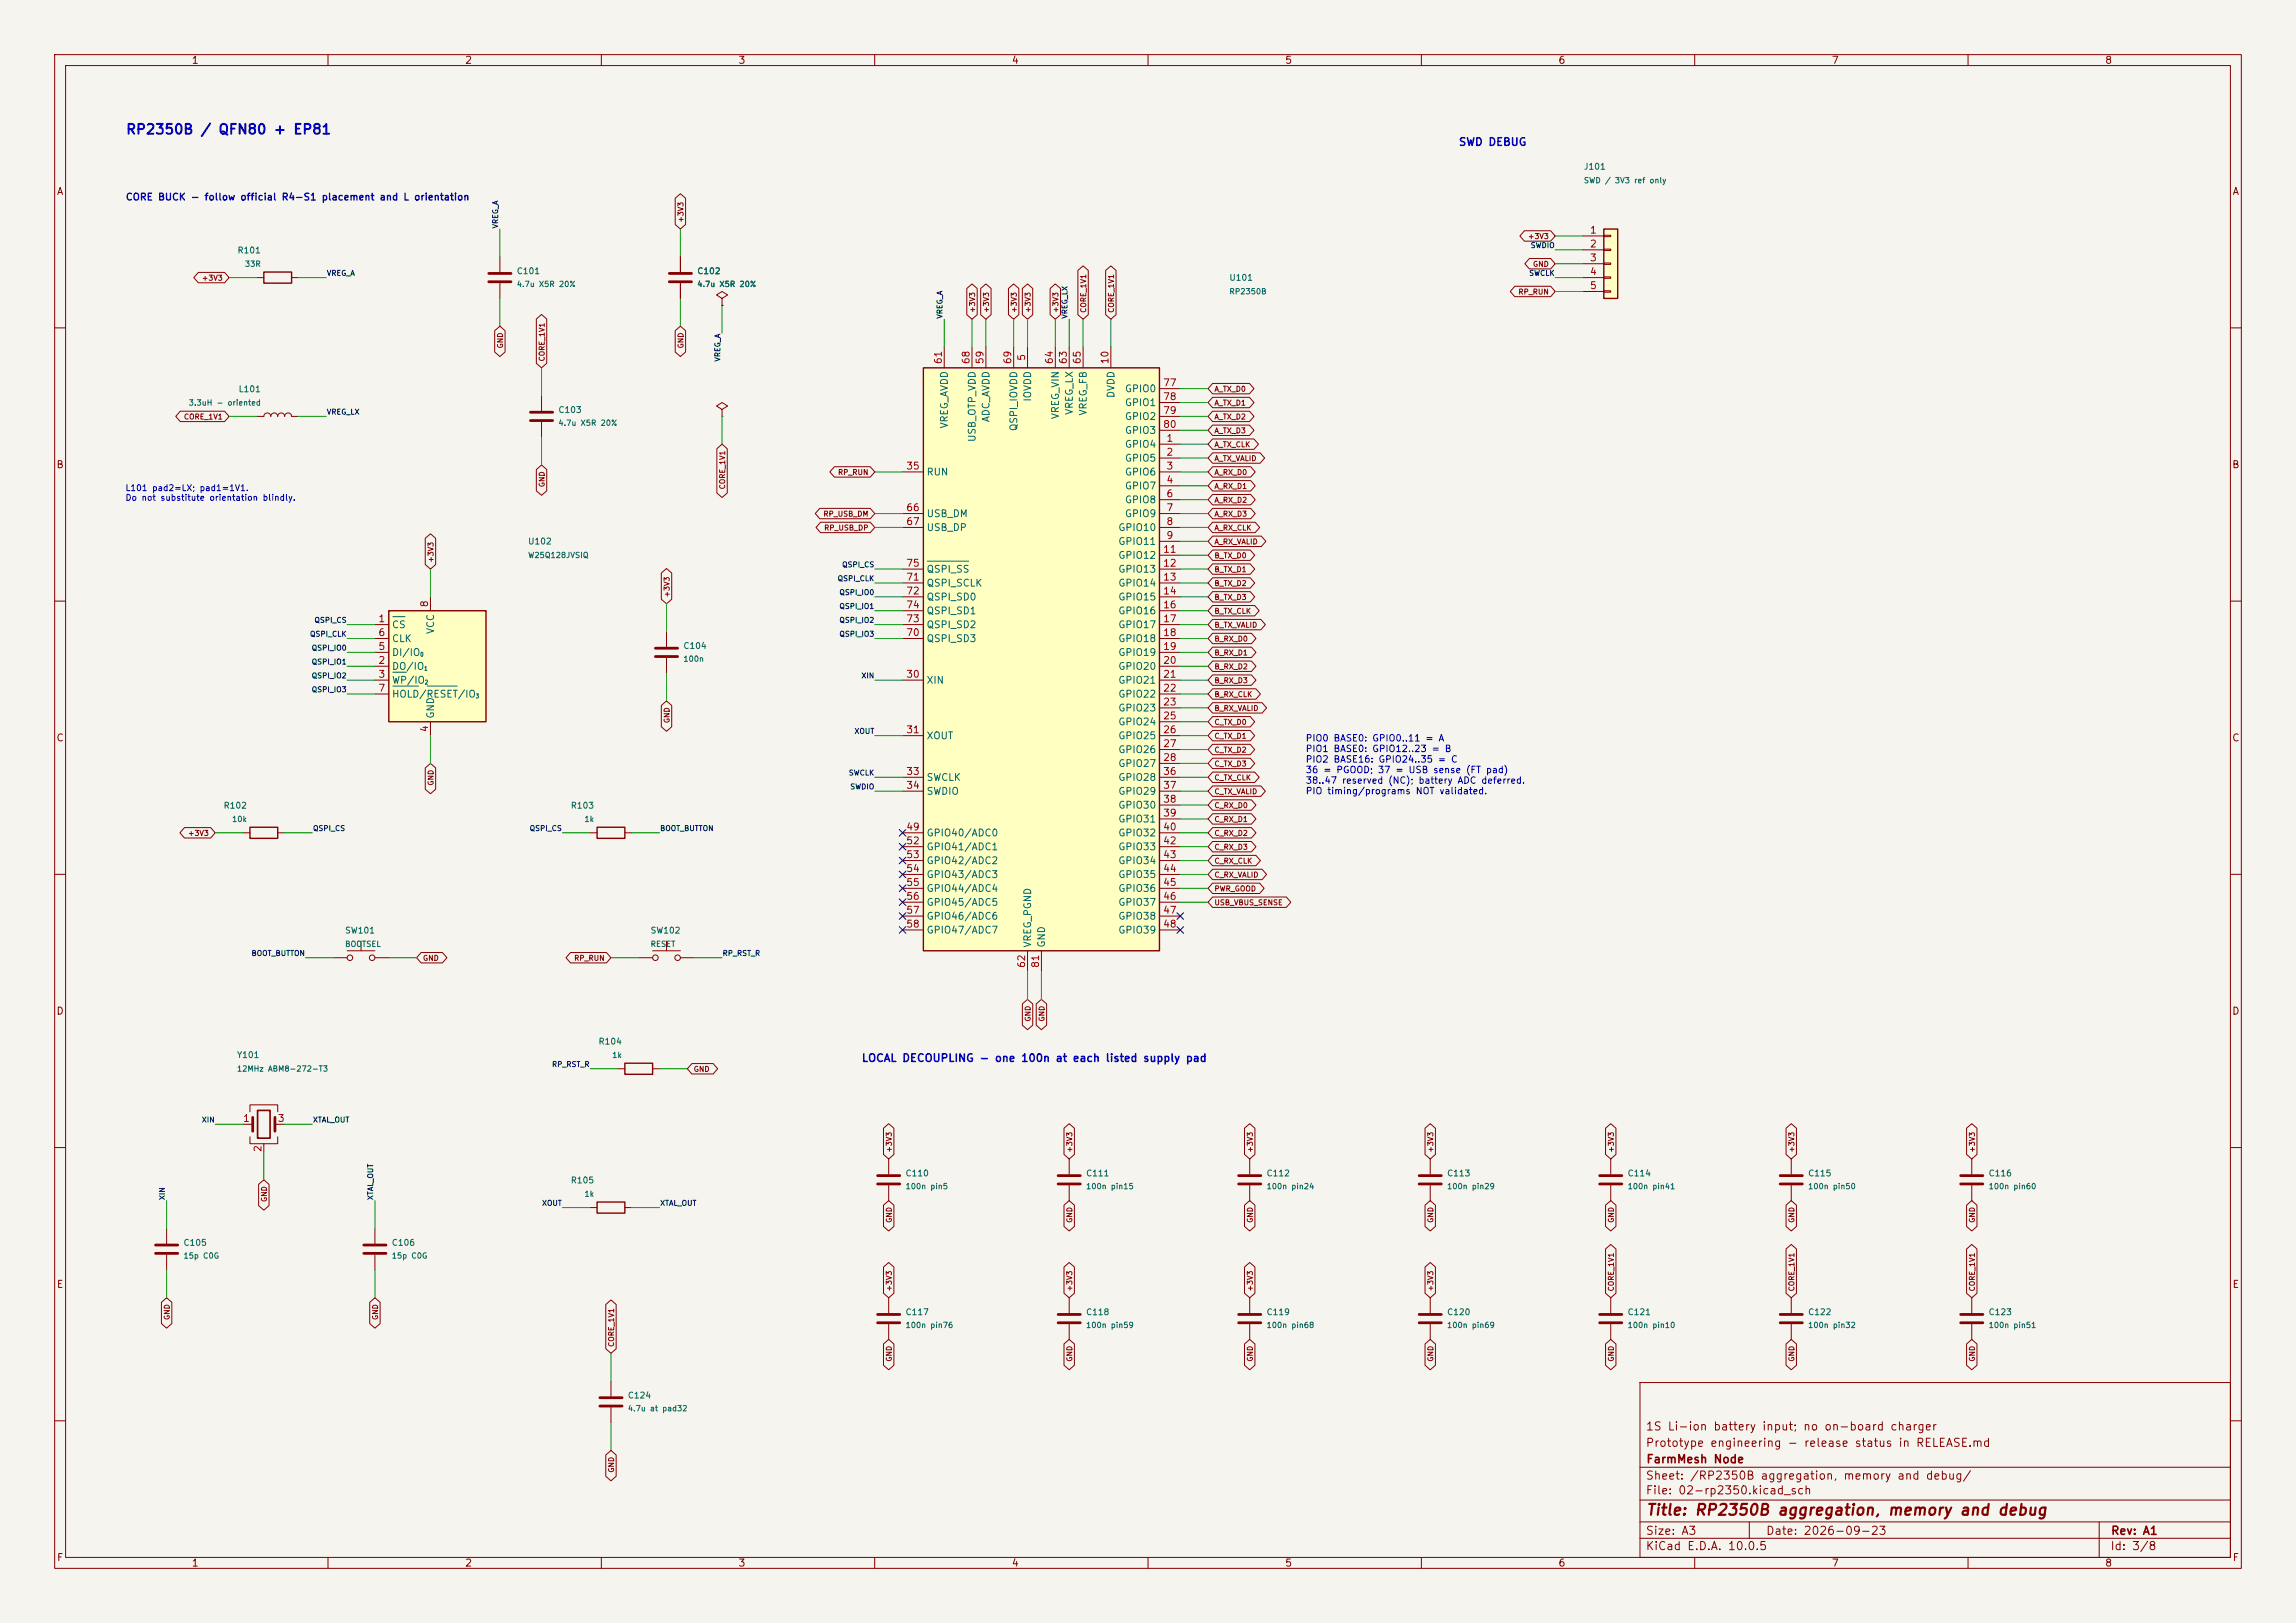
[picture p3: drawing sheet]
<svg xmlns="http://www.w3.org/2000/svg" width="420mm" height="297mm" viewBox="0 0 420 297" stroke-linecap="round" stroke-linejoin="round" font-family="sans-serif">
<defs><g id="words">
<text font-size="2" fill="#840000" x="301" y="277.8">Title: RP2350B aggregation, memory and debug</text>
<text font-size="1.8" fill="#0000c2" x="22.9" y="25">RP2350B / QFN80 + EP81</text>
<g font-size="1.5" fill="#840000">
<text x="300.9" y="262.1">1S Li-ion battery input; no on-board charger</text>
<text x="300.9" y="265.1">Prototype engineering - release status in RELEASE.md</text>
<text x="301" y="268.1">FarmMesh Node</text>
<text x="300.9" y="273.8">File: 02-rp2350.kicad_sch</text>
<text x="300.9" y="271.1">Sheet: /RP2350B aggregation, memory and debug/</text>
<text x="300.9" y="281.2">Size: A3</text>
<text x="322.9" y="281.2">Date: 2026-09-23</text>
<text x="386" y="281.2">Rev: A1</text>
<text x="300.9" y="284">KiCad E.D.A. 10.0.5</text>
<text x="385.9" y="284">Id: 3/8</text>
</g>
<g font-size="1.4" fill="#0000c2">
<text x="266.7" y="27">SWD DEBUG</text>
<text x="157.5" y="194.7">LOCAL DECOUPLING - one 100n at each listed supply pad</text>
</g>
<g font-size="1.3" fill="#840000">
<text x="35" y="12">1</text>
<text x="85" y="12">2</text>
<text x="135" y="12">3</text>
<text x="185" y="12">4</text>
<text x="235" y="12">5</text>
<text x="285" y="12">6</text>
<text x="335" y="12">7</text>
<text x="385" y="12">8</text>
<text x="10.3" y="36">A</text>
<text x="408.3" y="36">A</text>
<text x="10.2" y="86">B</text>
<text x="408.2" y="86">B</text>
<text x="10.2" y="136">C</text>
<text x="408.2" y="136">C</text>
<text x="10.2" y="186">D</text>
<text x="408.2" y="186">D</text>
<text x="10.3" y="236">E</text>
<text x="408.3" y="236">E</text>
<text x="10.3" y="286">F</text>
<text x="35" y="287">1</text>
<text x="85" y="287">2</text>
<text x="135" y="287">3</text>
<text x="185" y="287">4</text>
<text x="235" y="287">5</text>
<text x="285" y="287">6</text>
<text x="335" y="287">7</text>
<text x="385" y="287">8</text>
<text x="408.3" y="286">F</text>
</g>
<text font-size="1.3" fill="#0000c2" x="22.9" y="37">CORE BUCK - follow official R4-S1 placement and L orientation</text>
<g font-size="1.3" fill="#a90000">
<text x="290.7" y="43">1</text>
<text x="290.7" y="45.6">2</text>
<text x="290.7" y="48.1">3</text>
<text x="290.7" y="50.7">4</text>
<text x="290.7" y="53.2">5</text>
<text x="172.6" y="66.7" transform="rotate(-90 172.6 66.7)">61</text>
<text x="177.7" y="66.7" transform="rotate(-90 177.7 66.7)">68</text>
<text x="180.2" y="66.7" transform="rotate(-90 180.2 66.7)">59</text>
<text x="185.3" y="66.7" transform="rotate(-90 185.3 66.7)">69</text>
<text x="187.8" y="66.1" transform="rotate(-90 187.8 66.1)">5</text>
<text x="192.9" y="66.7" transform="rotate(-90 192.9 66.7)">64</text>
<text x="195.4" y="66.7" transform="rotate(-90 195.4 66.7)">63</text>
<text x="198" y="66.7" transform="rotate(-90 198 66.7)">65</text>
<text x="203.1" y="66.7" transform="rotate(-90 203.1 66.7)">10</text>
<text x="212.7" y="71">77</text>
<text x="212.7" y="73.5">78</text>
<text x="212.7" y="76.1">79</text>
<text x="212.7" y="78.6">80</text>
<text x="213.3" y="81.1">1</text>
<text x="213.3" y="83.7">2</text>
<text x="165.7" y="86.2">35</text>
<text x="213.3" y="86.2">3</text>
<text x="213.3" y="88.8">4</text>
<text x="165.7" y="93.8">66</text>
<text x="213.3" y="91.3">6</text>
<text x="213.3" y="93.8">7</text>
<text x="165.7" y="96.4">67</text>
<text x="212.7" y="101.5">11</text>
<text x="213.3" y="96.4">8</text>
<text x="213.3" y="98.9">9</text>
<text x="165.7" y="106.5">71</text>
<text x="165.7" y="104">75</text>
<text x="212.7" y="104">12</text>
<text x="212.7" y="106.5">13</text>
<text x="78.6" y="111.2" transform="rotate(-90 78.6 111.2)">8</text>
<text x="165.7" y="109.1">72</text>
<text x="165.7" y="111.6">74</text>
<text x="212.7" y="109.1">14</text>
<text x="212.7" y="111.6">16</text>
<text x="69.1" y="114.2">1</text>
<text x="69.1" y="119.2">5</text>
<text x="69.1" y="116.7">6</text>
<text x="165.7" y="116.7">70</text>
<text x="165.7" y="114.2">73</text>
<text x="212.7" y="114.2">17</text>
<text x="212.7" y="116.7">18</text>
<text x="212.7" y="119.2">19</text>
<text x="69.1" y="121.8">2</text>
<text x="69.1" y="124.3">3</text>
<text x="165.7" y="124.3">30</text>
<text x="212.7" y="121.8">20</text>
<text x="212.7" y="124.3">21</text>
<text x="69.1" y="126.9">7</text>
<text x="212.7" y="126.9">22</text>
<text x="212.7" y="129.4">23</text>
<text x="212.7" y="131.9">25</text>
<text x="78.6" y="134.1" transform="rotate(-90 78.6 134.1)">4</text>
<text x="165.7" y="134.5">31</text>
<text x="212.7" y="134.5">26</text>
<text x="212.7" y="137">27</text>
<text x="165.7" y="142.1">33</text>
<text x="212.7" y="139.6">28</text>
<text x="212.7" y="142.1">36</text>
<text x="165.7" y="144.6">34</text>
<text x="212.7" y="147.2">38</text>
<text x="212.7" y="149.7">39</text>
<text x="212.7" y="144.6">37</text>
<text x="165.7" y="152.3">49</text>
<text x="165.7" y="154.8">52</text>
<text x="212.7" y="152.3">40</text>
<text x="212.7" y="154.8">42</text>
<text x="165.7" y="157.3">53</text>
<text x="165.7" y="159.9">54</text>
<text x="212.7" y="157.3">43</text>
<text x="212.7" y="159.9">44</text>
<text x="165.7" y="162.4">55</text>
<text x="165.7" y="165">56</text>
<text x="165.7" y="167.5">57</text>
<text x="212.7" y="162.4">45</text>
<text x="212.7" y="165">46</text>
<text x="212.7" y="167.5">47</text>
<text x="165.7" y="170">58</text>
<text x="212.7" y="170">48</text>
<text x="187.8" y="177.2" transform="rotate(-90 187.8 177.2)">62</text>
<text x="190.4" y="177.2" transform="rotate(-90 190.4 177.2)">81</text>
<text x="44.4" y="205.6">1</text>
<text x="50.7" y="205.6">3</text>
<text x="48.1" y="210.9" transform="rotate(-90 48.1 210.9)">2</text>
</g>
<g font-size="1.3" fill="#006464">
<text x="181.3" y="77.4" transform="rotate(-90 181.3 77.4)">ADC_AVDD</text>
<text x="188.9" y="73.6" transform="rotate(-90 188.9 73.6)">IOVDD</text>
<text x="194" y="76.8" transform="rotate(-90 194 76.8)">VREG_VIN</text>
<text x="196.5" y="76" transform="rotate(-90 196.5 76)">VREG_LX</text>
<text x="199.1" y="76.1" transform="rotate(-90 199.1 76.1)">VREG_FB</text>
<text x="204.2" y="72.9" transform="rotate(-90 204.2 72.9)">DVDD</text>
<text x="205.7" y="72.1">GPIO0</text>
<text x="205.7" y="74.6">GPIO1</text>
<text x="205.7" y="77.2">GPIO2</text>
<text x="173.7" y="78.5" transform="rotate(-90 173.7 78.5)">VREG_AVDD</text>
<text x="178.8" y="81" transform="rotate(-90 178.8 81)">USB_OTP_VDD</text>
<text x="186.4" y="79" transform="rotate(-90 186.4 79)">QSPI_IOVDD</text>
<text x="205.7" y="82.2">GPIO4</text>
<text x="205.7" y="79.7">GPIO3</text>
<text x="169.4" y="87.3">RUN</text>
<text x="205.7" y="84.8">GPIO5</text>
<text x="205.7" y="87.3">GPIO6</text>
<text x="205.7" y="89.9">GPIO7</text>
<text x="169.4" y="94.9">USB_DM</text>
<text x="205.7" y="92.4">GPIO8</text>
<text x="205.7" y="94.9">GPIO9</text>
<text x="169.4" y="97.5">USB_DP</text>
<text x="204.5" y="97.5">GPIO10</text>
<text x="204.5" y="100">GPIO11</text>
<text x="169.4" y="107.6">QSPI_SCLK</text>
<text x="169.4" y="105.1">QSPI_SS</text>
<text x="204.5" y="102.6">GPIO12</text>
<text x="204.5" y="105.1">GPIO13</text>
<text x="204.5" y="107.6">GPIO14</text>
<text x="169.4" y="110.2">QSPI_SD0</text>
<text x="169.4" y="112.7">QSPI_SD1</text>
<text x="204.5" y="110.2">GPIO15</text>
<text x="204.5" y="112.7">GPIO16</text>
<text x="71.6" y="115.3">CS</text>
<text x="71.6" y="117.8">CLK</text>
<text x="79.7" y="116.1" transform="rotate(-90 79.7 116.1)">VCC</text>
<text x="169.4" y="117.8">QSPI_SD3</text>
<text x="169.4" y="115.3">QSPI_SD2</text>
<text x="204.5" y="115.3">GPIO17</text>
<text x="204.5" y="117.8">GPIO18</text>
<text x="71.6" y="122.9">DO/IO</text>
<text x="71.6" y="125.4">WP/IO</text>
<text x="71.6" y="120.3">DI/IO</text>
<text x="169.4" y="125.4">XIN</text>
<text x="204.5" y="120.3">GPIO19</text>
<text x="204.5" y="122.9">GPIO20</text>
<text x="204.5" y="125.4">GPIO21</text>
<text x="71.6" y="128">HOLD/RESET/IO</text>
<text x="79.7" y="131.6" transform="rotate(-90 79.7 131.6)">GND</text>
<text x="204.5" y="128">GPIO22</text>
<text x="204.5" y="130.5">GPIO23</text>
<text x="169.4" y="135.6">XOUT</text>
<text x="204.5" y="133">GPIO24</text>
<text x="204.5" y="135.6">GPIO25</text>
<text x="169.4" y="143.2">SWCLK</text>
<text x="204.5" y="138.1">GPIO26</text>
<text x="204.5" y="140.7">GPIO27</text>
<text x="204.5" y="143.2">GPIO28</text>
<text x="169.4" y="145.7">SWDIO</text>
<text x="204.5" y="148.3">GPIO30</text>
<text x="204.5" y="145.7">GPIO29</text>
<text x="169.4" y="153.4">GPIO40/ADC0</text>
<text x="169.4" y="155.9">GPIO41/ADC1</text>
<text x="204.5" y="150.8">GPIO31</text>
<text x="204.5" y="153.4">GPIO32</text>
<text x="204.5" y="155.9">GPIO33</text>
<text x="169.4" y="158.4">GPIO42/ADC2</text>
<text x="169.4" y="161">GPIO43/ADC3</text>
<text x="204.5" y="158.4">GPIO34</text>
<text x="204.5" y="161">GPIO35</text>
<text x="169.4" y="163.5">GPIO44/ADC4</text>
<text x="169.4" y="166.1">GPIO45/ADC5</text>
<text x="204.5" y="163.5">GPIO36</text>
<text x="204.5" y="166.1">GPIO37</text>
<text x="169.4" y="168.6">GPIO46/ADC6</text>
<text x="169.4" y="171.1">GPIO47/ADC7</text>
<text x="188.9" y="173.5" transform="rotate(-90 188.9 173.5)">VREG_PGND</text>
<text x="191.5" y="173.5" transform="rotate(-90 191.5 173.5)">GND</text>
<text x="204.5" y="168.6">GPIO38</text>
<text x="204.5" y="171.1">GPIO39</text>
</g>
<g font-size="1.2" fill="#0000c2">
<text x="238.7" y="136">PIO0 BASE0: GPIO0..11 = A</text>
<text x="238.7" y="137.9">PIO1 BASE0: GPIO12..23 = B</text>
<text x="238.7" y="139.8">PIO2 BASE16: GPIO24..35 = C</text>
<text x="238.7" y="141.8">36 = PGOOD; 37 = USB sense (FT pad)</text>
<text x="238.7" y="143.7">38..47 reserved (NC); battery ADC deferred.</text>
<text x="238.7" y="145.6">PIO timing/programs NOT validated.</text>
</g>
<g font-size="1.1" fill="#006464">
<text x="289.6" y="31.3">J101</text>
<text x="43.4" y="46.6">R101</text>
<text x="94.4" y="50.4">C101</text>
<text x="127.4" y="50.4">C102</text>
<text x="224.8" y="51.6">U101</text>
<text x="43.6" y="72">L101</text>
<text x="102" y="75.8">C103</text>
<text x="96.5" y="99.9">U102</text>
<text x="124.9" y="119">C104</text>
<text x="40.8" y="148.2">R102</text>
<text x="104.3" y="148.2">R103</text>
<text x="63" y="171.1">SW101</text>
<text x="118.9" y="171.1">SW102</text>
<text x="109.4" y="191.4">R104</text>
<text x="43.2" y="193.9">Y101</text>
<text x="165.5" y="215.5">C110</text>
<text x="198.6" y="215.5">C111</text>
<text x="231.6" y="215.5">C112</text>
<text x="264.6" y="215.5">C113</text>
<text x="297.6" y="215.5">C114</text>
<text x="330.6" y="215.5">C115</text>
<text x="363.7" y="215.5">C116</text>
<text x="104.3" y="216.8">R105</text>
<text x="33.5" y="228.2">C105</text>
<text x="71.6" y="228.2">C106</text>
<text x="165.5" y="240.9">C117</text>
<text x="198.6" y="240.9">C118</text>
<text x="231.6" y="240.9">C119</text>
<text x="264.6" y="240.9">C120</text>
<text x="297.6" y="240.9">C121</text>
<text x="330.6" y="240.9">C122</text>
<text x="363.7" y="240.9">C123</text>
<text x="114.7" y="256.2">C124</text>
</g>
<g font-size="1.1" fill="#0000c2">
<text x="22.9" y="90.1">L101 pad2=LX; pad1=1V1.</text>
<text x="22.9" y="91.9">Do not substitute orientation blindly.</text>
</g>
<g font-size="1" fill="#006464">
<text x="289.6" y="33.8">SWD / 3V3 ref only</text>
<text x="44.7" y="49.1">33R</text>
<text x="94.4" y="52.8">4.7u X5R 20%</text>
<text x="127.4" y="52.8">4.7u X5R 20%</text>
<text x="224.8" y="54.1">RP2350B</text>
<text x="34.4" y="74.5">3.3uH - oriented</text>
<text x="102" y="78.2">4.7u X5R 20%</text>
<text x="96.5" y="102.4">W25Q128JVSIQ</text>
<text x="124.9" y="121.3">100n</text>
<text x="42.4" y="150.7">10k</text>
<text x="106.8" y="150.7">1k</text>
<text x="63" y="173.5">BOOTSEL</text>
<text x="118.9" y="173.5">RESET</text>
<text x="43.2" y="196.3">12MHz ABM8-272-T3</text>
<text x="111.9" y="193.8">1k</text>
<text x="106.8" y="219.2">1k</text>
<text x="165.5" y="217.9">100n pin5</text>
<text x="198.6" y="217.9">100n pin15</text>
<text x="231.6" y="217.9">100n pin24</text>
<text x="264.6" y="217.9">100n pin29</text>
<text x="297.6" y="217.9">100n pin41</text>
<text x="330.6" y="217.9">100n pin50</text>
<text x="363.7" y="217.9">100n pin60</text>
<text x="33.5" y="230.6">15p C0G</text>
<text x="71.6" y="230.6">15p C0G</text>
<text x="165.5" y="243.3">100n pin76</text>
<text x="198.6" y="243.3">100n pin59</text>
<text x="231.6" y="243.3">100n pin68</text>
<text x="264.6" y="243.3">100n pin69</text>
<text x="297.6" y="243.3">100n pin10</text>
<text x="330.6" y="243.3">100n pin32</text>
<text x="363.7" y="243.3">100n pin51</text>
<text x="114.7" y="258.5">4.7u at pad32</text>
</g>
<g font-size="1" fill="#0f0f0f">
<text x="91.3" y="41.9" transform="rotate(-90 91.3 41.9)">VREG_A</text>
<text x="279.9" y="45.6">SWDIO</text>
<text x="59.7" y="50.7">VREG_A</text>
<text x="279.6" y="50.7">SWCLK</text>
<text x="172.6" y="58.4" transform="rotate(-90 172.6 58.4)">VREG_A</text>
<text x="195.5" y="58.4" transform="rotate(-90 195.5 58.4)">VREG_LX</text>
<text x="132" y="66.3" transform="rotate(-90 132 66.3)">VREG_A</text>
<text x="59.7" y="76.1">VREG_LX</text>
<text x="153.1" y="106.6">QSPI_CLK</text>
<text x="153.9" y="104">QSPI_CS</text>
<text x="153.4" y="109.1">QSPI_IO0</text>
<text x="153.4" y="111.7">QSPI_IO1</text>
<text x="56.6" y="116.7">QSPI_CLK</text>
<text x="56.9" y="119.3">QSPI_IO0</text>
<text x="57.4" y="114.2">QSPI_CS</text>
<text x="153.4" y="116.7">QSPI_IO3</text>
<text x="153.4" y="114.2">QSPI_IO2</text>
<text x="56.9" y="121.8">QSPI_IO1</text>
<text x="56.9" y="124.4">QSPI_IO2</text>
<text x="157.5" y="124.4">XIN</text>
<text x="56.9" y="126.9">QSPI_IO3</text>
<text x="156.2" y="134.5">XOUT</text>
<text x="155.2" y="142.1">SWCLK</text>
<text x="155.4" y="144.7">SWDIO</text>
<text x="57.2" y="152.3">QSPI_CS</text>
<text x="96.8" y="152.3">QSPI_CS</text>
<text x="120.7" y="152.3">BOOT_BUTTON</text>
<text x="45.9" y="175.2">BOOT_BUTTON</text>
<text x="132.1" y="175.2">RP_RST_R</text>
<text x="100.9" y="195.5">RP_RST_R</text>
<text x="36.8" y="205.6">XIN</text>
<text x="57.2" y="205.6">XTAL_OUT</text>
<text x="30.4" y="219.7" transform="rotate(-90 30.4 219.7)">XIN</text>
<text x="68.5" y="219.7" transform="rotate(-90 68.5 219.7)">XTAL_OUT</text>
<text x="99.1" y="220.9">XOUT</text>
<text x="120.7" y="220.9">XTAL_OUT</text>
</g>
<g font-size="1" fill="#840000">
<text x="125.2" y="40.8" transform="rotate(-90 125.2 40.8)">+3V3</text>
<text x="279.4" y="44">+3V3</text>
<text x="36.8" y="51.6">+3V3</text>
<text x="280.3" y="49">GND</text>
<text x="178.6" y="57.3" transform="rotate(-90 178.6 57.3)">+3V3</text>
<text x="181.1" y="57.3" transform="rotate(-90 181.1 57.3)">+3V3</text>
<text x="186.2" y="57.3" transform="rotate(-90 186.2 57.3)">+3V3</text>
<text x="188.7" y="57.3" transform="rotate(-90 188.7 57.3)">+3V3</text>
<text x="193.8" y="57.3" transform="rotate(-90 193.8 57.3)">+3V3</text>
<text x="198.9" y="57.3" transform="rotate(-90 198.9 57.3)">CORE_1V1</text>
<text x="204" y="57.3" transform="rotate(-90 204 57.3)">CORE_1V1</text>
<text x="277.7" y="54.1">RP_RUN</text>
<text x="92.2" y="63.8" transform="rotate(-90 92.2 63.8)">GND</text>
<text x="125.2" y="63.8" transform="rotate(-90 125.2 63.8)">GND</text>
<text x="99.8" y="66.2" transform="rotate(-90 99.8 66.2)">CORE_1V1</text>
<text x="222.1" y="71.9">A_TX_D0</text>
<text x="33.5" y="77">CORE_1V1</text>
<text x="222.1" y="74.4">A_TX_D1</text>
<text x="222.1" y="77">A_TX_D2</text>
<text x="222.1" y="82.1">A_TX_CLK</text>
<text x="222.1" y="79.5">A_TX_D3</text>
<text x="99.8" y="89.2" transform="rotate(-90 99.8 89.2)">GND</text>
<text x="132.9" y="89.6" transform="rotate(-90 132.9 89.6)">CORE_1V1</text>
<text x="153.2" y="87.1">RP_RUN</text>
<text x="222.1" y="89.7">A_RX_D1</text>
<text x="222.1" y="87.1">A_RX_D0</text>
<text x="222.1" y="84.6">A_TX_VALID</text>
<text x="150.5" y="94.8">RP_USB_DM</text>
<text x="222.1" y="94.8">A_RX_D3</text>
<text x="222.1" y="92.2">A_RX_D2</text>
<text x="150.7" y="97.3">RP_USB_DP</text>
<text x="222.1" y="99.8">A_RX_VALID</text>
<text x="222.1" y="97.3">A_RX_CLK</text>
<text x="79.5" y="103.1" transform="rotate(-90 79.5 103.1)">+3V3</text>
<text x="222.1" y="102.4">B_TX_D0</text>
<text x="222.1" y="104.9">B_TX_D1</text>
<text x="222.1" y="107.5">B_TX_D2</text>
<text x="122.7" y="109.4" transform="rotate(-90 122.7 109.4)">+3V3</text>
<text x="222.1" y="112.5">B_TX_CLK</text>
<text x="222.1" y="110">B_TX_D3</text>
<text x="222.1" y="115.1">B_TX_VALID</text>
<text x="222.1" y="117.6">B_RX_D0</text>
<text x="222.1" y="120.2">B_RX_D1</text>
<text x="222.1" y="125.2">B_RX_D3</text>
<text x="222.1" y="122.7">B_RX_D2</text>
<text x="222.1" y="130.3">B_RX_VALID</text>
<text x="222.1" y="127.8">B_RX_CLK</text>
<text x="122.7" y="132.4" transform="rotate(-90 122.7 132.4)">GND</text>
<text x="222.1" y="132.9">C_TX_D0</text>
<text x="222.1" y="137.9">C_TX_D2</text>
<text x="222.1" y="135.4">C_TX_D1</text>
<text x="79.5" y="143.9" transform="rotate(-90 79.5 143.9)">GND</text>
<text x="222.1" y="143">C_TX_CLK</text>
<text x="222.1" y="140.5">C_TX_D3</text>
<text x="222.1" y="148.1">C_RX_D0</text>
<text x="222.1" y="145.6">C_TX_VALID</text>
<text x="34.3" y="153.2">+3V3</text>
<text x="222.1" y="153.2">C_RX_D2</text>
<text x="222.1" y="155.7">C_RX_D3</text>
<text x="222.1" y="150.6">C_RX_D1</text>
<text x="222.1" y="160.8">C_RX_VALID</text>
<text x="222.1" y="158.3">C_RX_CLK</text>
<text x="222.1" y="163.3">PWR_GOOD</text>
<text x="222.1" y="165.9">USB_VBUS_SENSE</text>
<text x="77.3" y="176">GND</text>
<text x="104.9" y="176">RP_RUN</text>
<text x="188.7" y="187" transform="rotate(-90 188.7 187)">GND</text>
<text x="191.3" y="187" transform="rotate(-90 191.3 187)">GND</text>
<text x="126.8" y="196.4">GND</text>
<text x="163.3" y="211" transform="rotate(-90 163.3 211)">+3V3</text>
<text x="196.4" y="211" transform="rotate(-90 196.4 211)">+3V3</text>
<text x="229.4" y="211" transform="rotate(-90 229.4 211)">+3V3</text>
<text x="262.4" y="211" transform="rotate(-90 262.4 211)">+3V3</text>
<text x="295.4" y="211" transform="rotate(-90 295.4 211)">+3V3</text>
<text x="328.4" y="211" transform="rotate(-90 328.4 211)">+3V3</text>
<text x="361.5" y="211" transform="rotate(-90 361.5 211)">+3V3</text>
<text x="49" y="220.1" transform="rotate(-90 49 220.1)">GND</text>
<text x="163.3" y="223.9" transform="rotate(-90 163.3 223.9)">GND</text>
<text x="196.4" y="223.9" transform="rotate(-90 196.4 223.9)">GND</text>
<text x="229.4" y="223.9" transform="rotate(-90 229.4 223.9)">GND</text>
<text x="262.4" y="223.9" transform="rotate(-90 262.4 223.9)">GND</text>
<text x="295.4" y="223.9" transform="rotate(-90 295.4 223.9)">GND</text>
<text x="328.4" y="223.9" transform="rotate(-90 328.4 223.9)">GND</text>
<text x="361.5" y="223.9" transform="rotate(-90 361.5 223.9)">GND</text>
<text x="163.3" y="236.4" transform="rotate(-90 163.3 236.4)">+3V3</text>
<text x="196.4" y="236.4" transform="rotate(-90 196.4 236.4)">+3V3</text>
<text x="229.4" y="236.4" transform="rotate(-90 229.4 236.4)">+3V3</text>
<text x="262.4" y="236.4" transform="rotate(-90 262.4 236.4)">+3V3</text>
<text x="295.4" y="236.4" transform="rotate(-90 295.4 236.4)">CORE_1V1</text>
<text x="328.4" y="236.4" transform="rotate(-90 328.4 236.4)">CORE_1V1</text>
<text x="361.5" y="236.4" transform="rotate(-90 361.5 236.4)">CORE_1V1</text>
<text x="31.3" y="241.6" transform="rotate(-90 31.3 241.6)">GND</text>
<text x="69.4" y="241.6" transform="rotate(-90 69.4 241.6)">GND</text>
<text x="112.5" y="246.6" transform="rotate(-90 112.5 246.6)">CORE_1V1</text>
<text x="163.3" y="249.3" transform="rotate(-90 163.3 249.3)">GND</text>
<text x="196.4" y="249.3" transform="rotate(-90 196.4 249.3)">GND</text>
<text x="229.4" y="249.3" transform="rotate(-90 229.4 249.3)">GND</text>
<text x="262.4" y="249.3" transform="rotate(-90 262.4 249.3)">GND</text>
<text x="295.4" y="249.3" transform="rotate(-90 295.4 249.3)">GND</text>
<text x="328.4" y="249.3" transform="rotate(-90 328.4 249.3)">GND</text>
<text x="361.5" y="249.3" transform="rotate(-90 361.5 249.3)">GND</text>
<text x="112.5" y="269.6" transform="rotate(-90 112.5 269.6)">GND</text>
</g>
<g font-size=".8" fill="#006464">
<text x="76.8" y="120.4">0</text>
<text x="77.5" y="122.9">1</text>
<text x="77.7" y="125.4">2</text>
<text x="87" y="128">3</text>
</g>
</g></defs>
<path d="M0 0h420v297h-420z" fill="#f5f4ef" stroke="#f5f4ef" stroke-width=".18"/>
<g fill="none" stroke="#840000" stroke-width=".18">
<path d="M10 10h400v277h-400zM12 12h396v273h-396zM60 10v2M110 10v2M160 10v2M210 10v2M260 10v2M310 10v2M360 10v2M47 50.8h1.3M53.3 50.8h1.3M10 60h2"/>
<path d="M408 60h2M10 110h2M121.9 115.6v2.8M408 110h2M121.9 120.4v2.8M10 160h2M408 160h2M10 210h2M162.6 212.1v2.8M162.6 216.9v2.8M195.6 212.1v2.8M195.6 216.9v2.8"/>
<path d="M228.6 212.1v2.8M228.6 216.9v2.8M261.6 212.1v2.8M261.6 216.9v2.8M294.6 212.1v2.8M294.6 216.9v2.8M327.7 212.1v2.8M327.7 216.9v2.8M360.7 212.1v2.8M360.7 216.9v2.8M408 210h2M162.6 237.5v2.8"/>
<path d="M195.6 237.5v2.8M228.6 237.5v2.8M261.6 237.5v2.8M294.6 237.5v2.8M327.7 237.5v2.8M162.6 242.3v2.8M195.6 242.3v2.8M228.6 242.3v2.8M261.6 242.3v2.8M294.6 242.3v2.8M300 253h108v32h-108zM327.7 242.3v2.8"/>
<path d="M10 260h2M300 278.5h108M300 274.5h108M300 268.5h108M320 278.5v3M384 278.5v6.5M408 260h2M60 285v2M110 285v2M160 285v2M210 285v2M260 285v2"/>
<path d="M300 281.5h108M310 285v2M360 285v2"/>
</g>
<g fill="none" stroke="#840000" stroke-width=".51">
<path d="M119.9 118.6h4.1M119.9 120.1h4.1M160.5 215.1h4.1M160.5 216.7h4.1M193.5 215.1h4.1M193.5 216.7h4.1M226.6 215.1h4M226.6 216.7h4M259.6 215.1h4.1M259.6 216.7h4.1M292.6 215.1h4.1M292.6 216.7h4.1"/>
<path d="M325.6 215.1h4.1M325.6 216.7h4.1M358.6 215.1h4.1M358.6 216.7h4.1M160.5 240.5h4.1M160.5 242.1h4.1M193.5 240.5h4.1M193.5 242.1h4.1M226.6 240.5h4M226.6 242.1h4M259.6 240.5h4.1M259.6 242.1h4.1"/>
<path d="M292.6 240.5h4.1M292.6 242.1h4.1M325.6 240.5h4.1M325.6 242.1h4.1"/>
</g>
<path d="M48.3 49.8h5v2h-5z" fill="none" stroke="#840000" stroke-width=".25"/>
<path d="M293.4 41.9h2.5v12.7h-2.5z" fill="#ffffc2"/>
<path d="M293.4 41.9h2.5v12.7h-2.5z" fill="none" stroke="#840000" stroke-width=".25"/>
<path d="M289.6 43.2h3.8M289.6 45.7h3.8M289.6 48.3h3.8M289.6 50.8h3.8M289.6 53.3h3.8M293.4 43.1h1.2v.2h-1.2zM293.4 45.6h1.2v.2h-1.2zM293.4 48.1h1.2v.3h-1.2zM293.4 50.7h1.2v.2h-1.2zM293.4 53.2h1.2v.3h-1.2z" fill="none" stroke="#840000" stroke-width=".18"/>
<path d="M168.9 67.3h43.2v106.7h-43.2z" fill="#ffffc2"/>
<path d="M168.9 67.3h43.2v106.7h-43.2zM45.7 151.4h5.1v2h-5.1z" fill="none" stroke="#840000" stroke-width=".25"/>
<g fill="none" stroke="#840000" stroke-width=".18">
<path d="M47 76.2h1.3a.64 .64 0 0 1 .6-.6 .64 .64 0 0 1 .6 .6 .64 .64 0 0 1 .7-.6 .64 .64 0 0 1 .6 .6 .64 .64 0 0 1 .6-.6 .64 .64 0 0 1 .7 .6 .64 .64 0 0 1 .6-.6 .64 .64 0 0 1 .6 .6h1.3M172.7 63.5v3.8M177.8 63.5v3.8M180.3 63.5v3.8M185.4 63.5v3.8M188 63.5v3.8M193 63.5v3.8M195.6 63.5v3.8M198.1 63.5v3.8M203.2 63.5v3.8M212.1 71.1h3.8M212.1 73.7h3.8"/>
<path d="M212.1 76.2h3.8M212.1 78.7h3.8M165.1 86.4h3.8M165.1 94h3.8M165.1 96.5h3.8M212.1 81.3h3.8M212.1 83.8h3.8M212.1 86.4h3.8M212.1 88.9h3.8M212.1 91.4h3.8M212.1 94h3.8M212.1 96.5h3.8"/>
<path d="M212.1 99.1h3.8M165.1 104.1h3.8M165.1 106.7h3.8M165.1 109.2h3.8M165.1 111.8h3.8M165.1 114.3h3.8M165.1 116.8h3.8M212.1 101.6h3.8M212.1 104.1h3.8M212.1 106.7h3.8M212.1 109.2h3.8M212.1 111.8h3.8"/>
<path d="M212.1 114.3h3.8M212.1 116.8h3.8M212.1 119.4h3.8M165.1 124.5h3.8M165.1 134.6h3.8M212.1 121.9h3.8M212.1 124.5h3.8M212.1 127h3.8M212.1 129.5h3.8M212.1 132.1h3.8M212.1 134.6h3.8M212.1 137.2h3.8"/>
<path d="M212.1 139.7h3.8M44.4 152.4h1.3M50.8 152.4h1.3M165.1 152.4h3.8M165.1 154.9h3.8M165.1 157.5h3.8M165.1 142.2h3.8M165.1 144.8h3.8M212.1 147.3h3.8M212.1 149.9h3.8M212.1 152.4h3.8M212.1 154.9h3.8"/>
<path d="M212.1 157.5h3.8M212.1 142.2h3.8M212.1 144.8h3.8M61 175.3h2.5M63.5 174h5.1M66 172.2v1.8M68.6 175.3h2.5M165.1 160h3.8M165.1 162.6h3.8M165.1 165.1h3.8M165.1 167.6h3.8M165.1 170.2h3.8"/>
<path d="M188 174v3.8M190.5 174v3.8M212.1 160h3.8M212.1 162.6h3.8M212.1 165.1h3.8M212.1 167.6h3.8M212.1 170.2h3.8M44.4 205.7h1.8M45.7 203.5v-1.3h5.1v1.3M45.7 208v1.3h5.1v-1.3M48.3 209.3v1.5M50.3 205.7h1.8"/>
<path d="M30.5 224.8v2.8M30.5 229.6v2.8M68.6 224.8v2.8M68.6 229.6v2.8M360.7 237.5v2.8M111.8 252.7v2.8M111.8 257.6v2.7M360.7 242.3v2.8"/>
<circle cx="64" cy="175.3" r=".51"/>
<circle cx="68.1" cy="175.3" r=".51"/>
</g>
<path d="M169.6 102.7h7.6" fill="none" stroke="#006464" stroke-width=".18"/>
<path d="M46.2 204.5v2.5M50.3 204.5v2.5M28.4 227.8h4.1M28.4 229.4h4.1M66.5 227.8h4.1M66.5 229.4h4.1M109.7 255.8h4.1M109.7 257.3h4.1M358.6 240.5h4.1M358.6 242.1h4.1" fill="none" stroke="#840000" stroke-width=".51"/>
<path d="M47.1 203.2h2.3v5.1h-2.3z" fill="none" stroke="#840000" stroke-width=".3"/>
<path d="M71.1 111.8h17.8v20.3h-17.8z" fill="#ffffc2"/>
<path d="M71.1 111.8h17.8v20.3h-17.8zM109.2 151.4h5.1v2h-5.1zM114.3 194.6h5.1v2h-5.1zM109.2 220h5.1v2h-5.1z" fill="none" stroke="#840000" stroke-width=".25"/>
<g fill="none" stroke="#840000" stroke-width=".18">
<path d="M123.5 36.3l1-.9 .9 .9v4.8l-.9 .8-1-.8zM36.3 49.8h4.8l.8 1-.8 1h-4.8l-.9-1zM91.4 47v2.8M91.4 51.8v2.8M98.1 58.4l1-.9 .9 .9v8.1l-.9 .8-1-.8zM124.5 47v2.8M124.5 51.8v2.8M132.1 54.6l1-.6-1-.7-1 .7 1 .6v1.3M132.1 55.9h.1M176.8 52.8l1-.8 1 .8v4.8l-1 .8-1-.8zM179.4 52.8l.9-.8 1 .8v4.8l-1 .8-.9-.8zM184.5 52.8l.9-.8 1 .8v4.8l-1 .8-.9-.8z"/>
<path d="M187 52.8l1-.8 .9 .8v4.8l-.9 .8-1-.8zM192.1 52.8l.9-.8 1 .8v4.8l-1 .8-.9-.8zM197.2 49.5l.9-.8 1 .8v8.1l-1 .8-.9-.8zM202.2 49.5l1-.8 1 .8v8.1l-1 .8-1-.8zM277.1 52.4h6.5l.9 .9-.9 1h-6.5l-.8-1zM278.9 42.2h4.7l.9 1-.9 .9h-4.7l-.9-.9zM279.8 47.3h3.8l.9 1-.9 .9h-3.8l-.9-.9zM33 75.2h8.1l.8 1-.8 1h-8.1l-.9-1zM90.5 60.5l.9-.8 1 .8v3.9l-1 .8-.9-.8zM99.1 72.4v2.8M99.1 77.2v2.8M123.5 60.5l1-.8 .9 .8v3.9l-.9 .8-1-.8z"/>
<path d="M132.1 74.9l1-.6-1-.6-1 .6 1 .6v1.3M132.1 76.2h.1M221.8 70.2h6.8l.8 .9-.8 1h-6.8l-.8-1zM221.8 72.7h6.8l.8 1-.8 .9h-6.8l-.8-.9zM221.8 77.8h6.8l.8 .9-.8 1h-6.8l-.8-1zM221.8 75.2h6.8l.8 1-.8 1h-6.8l-.8-1zM77.8 98.5l.9-.8 1 .8v4.8l-1 .8-.9-.8zM98.1 85.9l1-.8 .9 .8v3.9l-.9 .8-1-.8zM131.1 82.1l1-.8 .9 .8v8.1l-.9 .8-1-.8zM150 93h9.2l.8 1-.8 .9h-9.2l-.9-.9zM150.1 95.6h9.1l.8 .9-.8 1h-9.1l-.8-1zM152.6 85.4h6.6l.8 1-.8 .9h-6.6l-.8-.9z"/>
<path d="M221.8 98.1h8.9l.9 1-.9 .9h-8.9l-.8-.9zM221.8 95.6h7.8l.8 .9-.8 1h-7.8l-.8-1zM221.8 93h7l.8 1-.8 .9h-7l-.8-.9zM221.8 87.9h7l.8 1-.8 1h-7l-.8-1zM221.8 90.5h7l.8 .9-.8 1h-7l-.8-1zM221.8 80.3h7.6l.8 1-.8 .9h-7.6l-.8-.9zM221.8 85.4h7l.8 1-.8 .9h-7l-.8-.9zM221.8 82.9h8.7l.8 .9-.8 1h-8.7l-.8-1zM68.6 114.3h2.5M68.6 119.4h2.5M68.6 116.8h2.5M78.7 109.2v2.6"/>
<path d="M121 104.9l.9-.9 1 .9v4.8l-1 .8-.9-.8zM221.8 118.4h7.1l.8 1-.8 .9h-7.1l-.8-.9zM221.8 110.8h7.7l.8 1-.8 .9h-7.7l-.8-.9zM221.8 100.6h6.9l.8 1-.8 1h-6.9l-.8-1zM221.8 103.2h6.9l.8 .9-.8 1h-6.9l-.8-1zM221.8 113.3h8.8l.9 1-.9 1h-8.8l-.8-1zM221.8 105.7h6.9l.8 1-.8 .9h-6.9l-.8-.9zM221.8 108.3h6.9l.8 .9-.8 1h-6.9l-.8-1zM221.8 115.9h7.1l.8 .9-.8 1h-7.1l-.8-1zM68.6 121.9h2.5M68.6 124.5h2.5M68.6 127h2.5"/>
<path d="M78.7 132.1v2.5M121 129.1l.9-.8 1 .8v3.9l-1 .8-.9-.8zM221.8 131.1h6.9l.8 1-.8 .9h-6.9l-.8-.9zM221.8 123.5h7.1l.8 1-.8 .9h-7.1l-.8-.9zM221.8 128.6h9.1l.8 .9-.8 1h-9.1l-.8-1zM221.8 126h7.9l.9 1-.9 1h-7.9l-.8-1zM221.8 121h7.1l.8 .9-.8 1h-7.1l-.8-1zM221.8 136.2h6.9l.8 1-.8 .9h-6.9l-.8-.9zM221.8 133.7h6.9l.8 .9-.8 1h-6.9l-.8-1zM221.8 138.7h6.9l.8 1-.8 1h-6.9l-.8-1zM33.7 151.4h4.8l.9 1-.9 1h-4.8l-.8-1zM77.8 140.5l.9-.8 1 .8v3.9l-1 .9-.9-.9z"/>
<path d="M107.9 152.4h1.3M114.3 152.4h1.3M221.8 146.4h7.1l.8 .9-.8 1h-7.1l-.8-1zM221.8 159.1h9.1l.8 .9-.8 1h-9.1l-.8-1zM221.8 151.4h7.1l.8 1-.8 1h-7.1l-.8-1zM221.8 154h7.1l.8 .9-.8 1h-7.1l-.8-1zM221.8 156.5h7.9l.9 1-.9 .9h-7.9l-.8-.9zM221.8 143.8h8.8l.9 1-.9 .9h-8.8l-.8-.9zM221.8 141.3h7.7l.8 .9-.8 1h-7.7l-.8-1zM221.8 148.9h7.1l.8 1-.8 .9h-7.1l-.8-.9zM77 174.3h3.9l.9 1-.9 .9h-3.9l-.8-.9zM104.4 174.3h6.5l.9 1-.9 .9h-6.5l-.9-.9z"/>
<path d="M116.8 175.3h2.6M119.4 174h5.1M121.9 172.2v1.8M124.5 175.3h2.5M221.8 161.6h8.6l.8 1-.8 .9h-8.6l-.8-.9zM221.8 164.1h13.5l.8 1-.8 1h-13.5l-.8-1zM113 195.6h1.3M119.4 195.6h1.2M126.6 194.6h3.9l.8 1-.8 .9h-3.9l-.9-.9zM187 183.7l1-.8 .9 .8v3.9l-.9 .8-1-.8zM189.5 183.7l1-.8 1 .8v3.9l-1 .8-1-.8zM47.3 216.7l1-.8 .9 .8v3.9l-.9 .9-1-.9z"/>
<path d="M161.6 206.5l1-.9 .9 .9v4.8l-.9 .8-1-.8zM194.6 206.5l1-.9 .9 .9v4.8l-.9 .8-1-.8zM227.6 206.5l1-.9 1 .9v4.8l-1 .8-1-.8zM260.7 206.5l.9-.9 1 .9v4.8l-1 .8-.9-.8zM293.7 206.5l.9-.9 1 .9v4.8l-1 .8-.9-.8zM326.7 206.5l1-.9 .9 .9v4.8l-.9 .8-1-.8zM359.7 206.5l1-.9 .9 .9v4.8l-.9 .8-1-.8zM29.5 238.3l1-.8 .9 .8v3.9l-.9 .8-1-.8zM67.6 238.3l1-.8 .9 .8v3.9l-.9 .8-1-.8zM107.9 221h1.3M110.8 238.7l1-.8 .9 .8v8.1l-.9 .8-1-.8zM114.3 221h1.3"/>
<path d="M161.6 220.5l1-.8 .9 .8v3.9l-.9 .9-1-.9zM161.6 231.9l1-.9 .9 .9v4.8l-.9 .8-1-.8zM194.6 231.9l1-.9 .9 .9v4.8l-.9 .8-1-.8zM194.6 220.5l1-.8 .9 .8v3.9l-.9 .9-1-.9zM227.6 220.5l1-.8 1 .8v3.9l-1 .9-1-.9zM227.6 231.9l1-.9 1 .9v4.8l-1 .8-1-.8zM260.7 231.9l.9-.9 1 .9v4.8l-1 .8-.9-.8zM260.7 220.5l.9-.8 1 .8v3.9l-1 .9-.9-.9zM293.7 228.6l.9-.9 1 .9v8.1l-1 .8-.9-.8zM293.7 220.5l.9-.8 1 .8v3.9l-1 .9-.9-.9zM326.7 220.5l1-.8 .9 .8v3.9l-.9 .9-1-.9zM326.7 228.6l1-.9 .9 .9v8.1l-.9 .8-1-.8z"/>
<path d="M359.7 220.5l1-.8 .9 .8v3.9l-.9 .9-1-.9zM359.7 228.6l1-.9 .9 .9v8.1l-.9 .8-1-.8zM161.6 245.9l1-.8 .9 .8v3.9l-.9 .9-1-.9zM194.6 245.9l1-.8 .9 .8v3.9l-.9 .9-1-.9zM227.6 245.9l1-.8 1 .8v3.9l-1 .9-1-.9zM260.7 245.9l.9-.8 1 .8v3.9l-1 .9-.9-.9zM293.7 245.9l.9-.8 1 .8v3.9l-1 .9-.9-.9zM326.7 245.9l1-.8 .9 .8v3.9l-.9 .9-1-.9zM359.7 245.9l1-.8 .9 .8v3.9l-.9 .9-1-.9zM110.8 266.3l1-.9 .9 .9v3.9l-.9 .8-1-.8z"/>
<circle cx="119.9" cy="175.3" r=".51"/>
<circle cx="124" cy="175.3" r=".51"/>
</g>
<path d="M71.9 112.9h2.2M71.9 123h2.4M71.9 125.6h4.7M78.1 125.6h5.5" fill="none" stroke="#006464" stroke-width=".18"/>
<path d="M89.4 50h4.1M89.4 51.6h4.1M122.4 50h4.1M122.4 51.6h4.1M97 75.4h4.1M97 77h4.1" fill="none" stroke="#840000" stroke-width=".51"/>
<g fill="none" stroke="#009600" stroke-width=".18">
<path d="M41.9 50.8h5.1M54.6 50.8h5.1M91.4 41.9v5.1M91.4 54.6v5.1M124.5 41.9v5.1M124.5 54.6v5.1M132.1 55.9v5.1M172.7 58.4v5.1M177.8 58.4v5.1M180.3 58.4v5.1M185.4 58.4v5.1M188 58.4v5.1"/>
<path d="M193 58.4v5.1M195.6 58.4v5.1M198.1 58.4v5.1M203.2 58.4v5.1M284.5 50.8h5.1M284.5 53.3h5.1M284.5 45.7h5.1M284.5 43.2h5.1M284.5 48.3h5.1M41.9 76.2h5.1M54.6 76.2h5.1M99.1 67.3v5.1"/>
<path d="M132.1 76.2v5.1M215.9 76.2h5.1M215.9 73.7h5.1M215.9 78.7h5.1M215.9 71.1h5.1M99.1 80v5.1M160 96.5h5.1M160 94h5.1M160 86.4h5.1M215.9 88.9h5.1M215.9 96.5h5.1M215.9 94h5.1"/>
<path d="M215.9 91.4h5.1M215.9 99.1h5.1M215.9 86.4h5.1M215.9 83.8h5.1M215.9 81.3h5.1M63.5 114.3h5.1M63.5 116.8h5.1M63.5 119.4h5.1M78.7 104.1v5.1M121.9 110.5v5.1M160 111.8h5.1M160 114.3h5.1"/>
<path d="M160 106.7h5.1M160 109.2h5.1M160 104.1h5.1M160 116.8h5.1M215.9 111.8h5.1M215.9 114.3h5.1M215.9 106.7h5.1M215.9 109.2h5.1M215.9 104.1h5.1M215.9 116.8h5.1M215.9 119.4h5.1M215.9 101.6h5.1"/>
<path d="M63.5 124.5h5.1M63.5 121.9h5.1M63.5 127h5.1M78.7 134.6v5.1M121.9 123.2v5.1M160 134.6h5.1M160 124.5h5.1M215.9 134.6h5.1M215.9 124.5h5.1M215.9 121.9h5.1M215.9 127h5.1M215.9 137.2h5.1"/>
<path d="M215.9 139.7h5.1M215.9 132.1h5.1M215.9 129.5h5.1M39.4 152.4h5M52.1 152.4h5M102.9 152.4h5M115.6 152.4h5M160 142.2h5.1M160 144.8h5.1M215.9 152.4h5.1M215.9 142.2h5.1M215.9 144.8h5.1"/>
<path d="M215.9 149.9h5.1M215.9 147.3h5.1M215.9 157.5h5.1M215.9 154.9h5.1M55.9 175.3h5.1M71.1 175.3h5.1M111.8 175.3h5M127 175.3h5.1M188 177.8v5.1M190.5 177.8v5.1M215.9 162.6h5.1M215.9 165.1h5.1"/>
<path d="M215.9 160h5.1M107.9 195.6h5.1M120.6 195.6h5.1M30.5 219.7v5.1M39.4 205.7h5M48.3 210.8v5.1M52.1 205.7h5M68.6 219.7v5.1M30.5 232.4v5.1M68.6 232.4v5.1M102.9 221h5M115.6 221h5"/>
<path d="M111.8 247.6v5.1M111.8 260.3v5.1"/>
</g>
<g fill="none" stroke="#000084" stroke-width=".18">
<path d="M164.5 151.8l1.2 1.2M164.5 156.9l1.2 1.2M164.5 159.4l1.2 1.2M164.5 154.3l1.2 1.2M165.7 151.8l-1.2 1.2M165.7 156.9l-1.2 1.2M165.7 159.4l-1.2 1.2M165.7 154.3l-1.2 1.2M164.5 169.6l1.2 1.2M164.5 164.5l1.2 1.2M164.5 167l1.2 1.2M164.5 162l1.2 1.2"/>
<path d="M165.7 169.6l-1.2 1.2M165.7 164.5l-1.2 1.2M165.7 167l-1.2 1.2M165.7 162l-1.2 1.2M215.3 169.6l1.2 1.2M215.3 167l1.2 1.2M216.5 169.6l-1.2 1.2M216.5 167l-1.2 1.2"/>
</g>
<use href="#words"/>
</svg>
